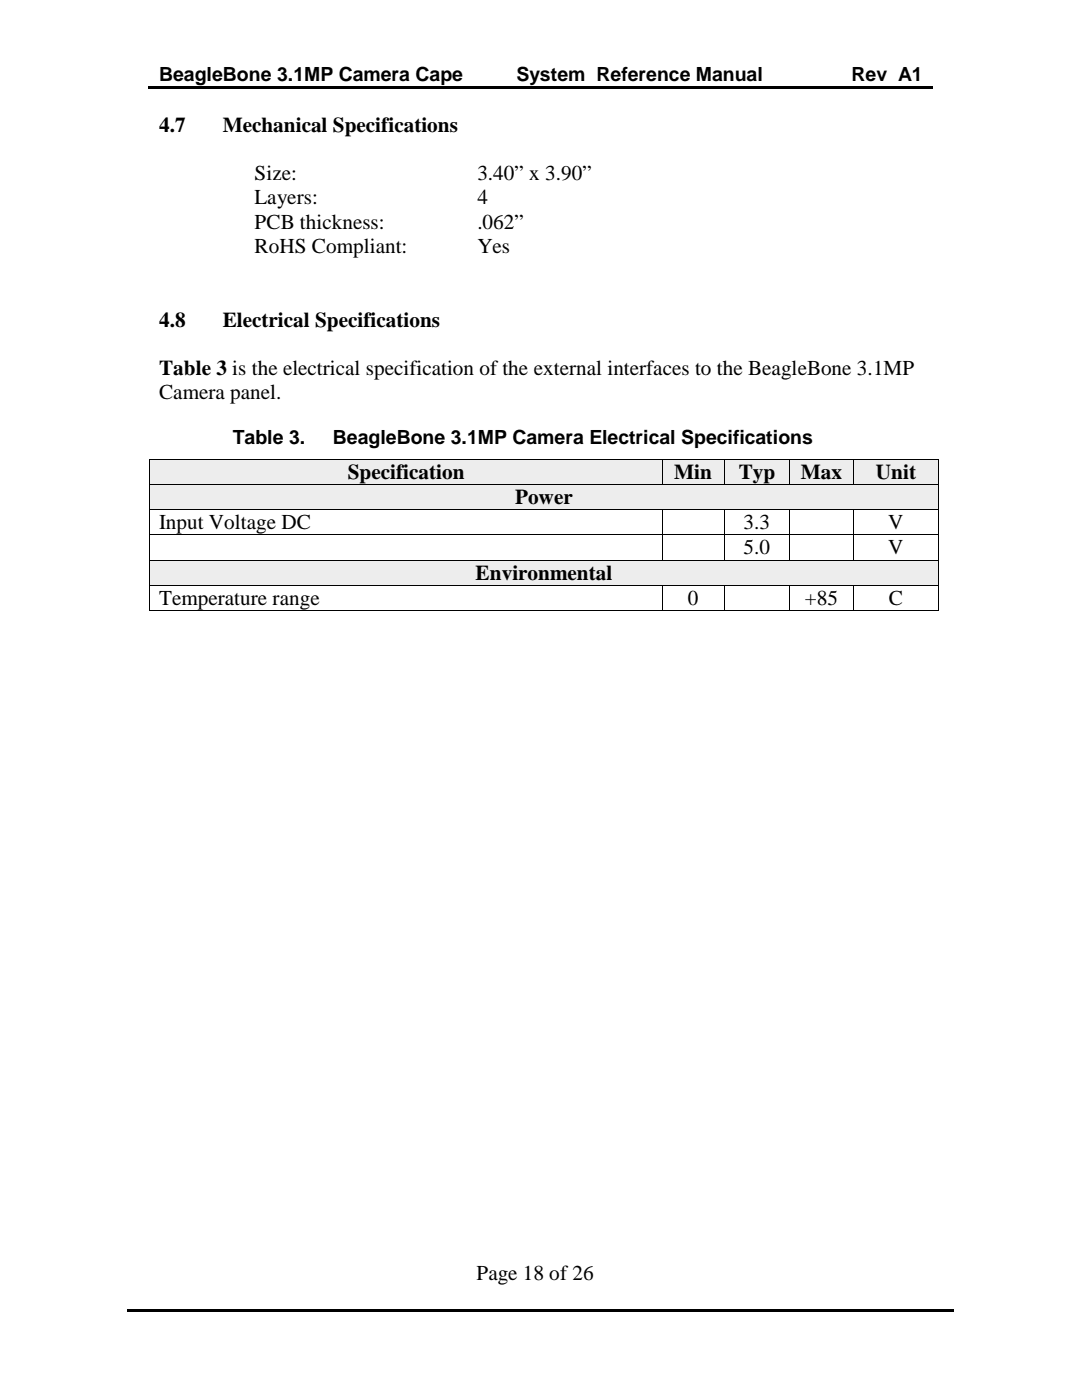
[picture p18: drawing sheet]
<svg xmlns="http://www.w3.org/2000/svg" width="216mm" height="279mm" viewBox="0 0 216 279" stroke-linecap="round" stroke-linejoin="round" font-family="sans-serif">
<defs><g id="words">
<g font-size="4.2">
<text x="31.8" y="26.2">4.7</text>
<text x="44.5" y="26.2">Mechanical Specifications</text>
<text x="50.8" y="35.9">Size:</text>
<text x="95.2" y="35.9">3.40” x 3.90”</text>
<text x="50.8" y="40.8">Layers:</text>
<text x="95.2" y="40.8">4</text>
<text x="50.8" y="45.6">PCB thickness:</text>
<text x="95.2" y="45.6">.062”</text>
<text x="50.8" y="50.5">RoHS Compliant:</text>
<text x="95.2" y="50.5">Yes</text>
<text x="31.8" y="65.2">4.8</text>
<text x="44.5" y="65.2">Electrical Specifications</text>
<text x="31.8" y="74.8">Table 3 is the electrical specification of the external interfaces to the BeagleBone 3.1MP</text>
<text x="31.8" y="79.7">Camera panel.</text>
<text x="69.4" y="95.6">Specification</text>
<text x="134.5" y="95.6">Min</text>
<text x="147.4" y="95.6">Typ</text>
<text x="159.8" y="95.6">Max</text>
<text x="174.8" y="95.6">Unit</text>
<text x="102.8" y="100.7">Power</text>
<text x="31.7" y="105.6">Input Voltage DC</text>
<text x="148.4" y="105.6">3.3</text>
<text x="177.2" y="105.6">V</text>
<text x="148.4" y="110.7">5.0</text>
<text x="177.2" y="110.7">V</text>
<text x="94.9" y="115.8">Environmental</text>
<text x="31.7" y="120.8">Temperature range</text>
<text x="137.2" y="120.8">0</text>
<text x="160.6" y="120.8">+85</text>
<text x="177.4" y="120.8">C</text>
<text x="95.1" y="255.4">Page 18 of 26</text>
</g>
<g font-size="3.9">
<text x="31.7" y="16.3">BeagleBone 3.1MP Camera Cape</text>
<text x="103" y="16.3">System Reference Manual</text>
<text x="169.9" y="16.3">Rev A1</text>
<text x="46.5" y="88.5">Table 3.</text>
<text x="66.4" y="88.5">BeagleBone 3.1MP Camera Electrical Specifications</text>
</g>
</g></defs>
<path d="M29.6 17.2h65.6v.5h-65.6zM95 17.2h.5v.5h-.5zM95.5 17.2h61.7v.5h-61.7zM156.9 17.2h.5v.5h-.5zM157.4 17.2h28.7v.5h-28.7zM25.3 261.3h64.4v.5h-64.4zM89.5 261.3h.5v.5h-.5zM90 261.3h33.8v.5h-33.8zM123.6 261.3h.5v.5h-.5zM124.1 261.3h66.2v.5h-66.2z" fill="#000"/>
<g fill="#eaf1dd">
<path d="M29.9 91.7h102.2v4.9h-102.2z"/>
<path d="M31.7 91.7h98.6v4.9h-98.6z"/>
<path d="M132.3 91.7h12.1v4.9h-12.1z"/>
<path d="M134.1 91.7h8.5v4.9h-8.5z"/>
<path d="M144.6 91.7h12.9v4.9h-12.9z"/>
<path d="M146.4 91.7h9.3v4.9h-9.3z"/>
<path d="M157.7 91.7h12.5v4.9h-12.5z"/>
<path d="M159.5 91.7h8.9v4.9h-8.9z"/>
<path d="M170.4 91.7h16.8v4.9h-16.8z"/>
<path d="M172.2 91.7h13.2v4.9h-13.2z"/>
</g>
<path d="M29.8 91.6h.1v.1h-.1zM132.1 91.6h.2v.1h-.2zM144.4 91.6h.2v.1h-.2zM157.5 91.6h.2v.1h-.2zM170.2 91.6h.2v.1h-.2zM187.2 91.6h.2v.1h-.2z" fill="#000"/>
<path d="M29.8 91.7v4.9M29.9 91.7h102.2M132.2 91.7v4.9M132.3 91.7h12.1M144.5 91.7v4.9M144.6 91.7h12.9M157.6 91.7v4.9M157.7 91.7h12.5M170.3 91.7v4.9M170.4 91.7h16.8M187.3 91.7v4.9" fill="none" stroke="#000" stroke-width=".2"/>
<g fill="#eaf1dd">
<path d="M29.9 96.8h157.3v4.8h-157.3z"/>
<path d="M31.7 96.8h153.7v4.8h-153.7z"/>
</g>
<g fill="#000">
<path d="M29.8 96.6h.1v.2h-.1zM132.1 96.6h.2v.2h-.2zM144.4 96.6h.2v.2h-.2zM157.5 96.6h.2v.2h-.2zM170.2 96.6h.2v.2h-.2zM187.2 96.6h.2v.2h-.2zM29.8 101.6h.1v.2h-.1zM29.8 106.7h.1v.1h-.1zM132.1 101.6h.2v.2h-.2zM132.1 106.7h.2v.1h-.2zM144.4 101.6h.2v.2h-.2zM144.4 106.7h.2v.1h-.2z"/>
<path d="M157.5 101.6h.2v.2h-.2zM157.5 106.7h.2v.1h-.2zM170.2 101.6h.2v.2h-.2zM170.2 106.7h.2v.1h-.2zM187.2 101.6h.2v.2h-.2zM187.2 106.7h.2v.1h-.2z"/>
</g>
<g fill="none" stroke="#000" stroke-width=".2">
<path d="M29.8 96.8v4.8M29.9 96.7h102.2M132.3 96.7h12.1M144.6 96.7h12.9M157.7 96.7h12.5M170.4 96.7h16.8M187.3 96.8v4.8M29.8 101.8v4.9M29.8 106.8v4.9M29.9 101.7h102.2M29.9 106.8h102.2M132.2 101.8v4.9"/>
<path d="M132.2 106.8v4.9M132.3 101.7h12.1M132.3 106.8h12.1M144.5 101.8v4.9M144.5 106.8v4.9M144.6 101.7h12.9M144.6 106.8h12.9M157.6 101.8v4.9M157.6 106.8v4.9M157.7 101.7h12.5M157.7 106.8h12.5M170.3 101.8v4.9"/>
<path d="M170.3 106.8v4.9M170.4 101.7h16.8M170.4 106.8h16.8M187.3 101.8v4.9M187.3 106.8v4.9"/>
</g>
<g fill="#eaf1dd">
<path d="M29.9 111.9h157.3v4.9h-157.3z"/>
<path d="M31.7 111.9h153.7v4.9h-153.7z"/>
</g>
<g fill="#000">
<path d="M29.8 111.7h.1v.2h-.1zM29.8 116.8h.1v.2h-.1zM132.1 111.7h.2v.2h-.2zM132.1 116.8h.2v.2h-.2zM144.4 111.7h.2v.2h-.2zM144.4 116.8h.2v.2h-.2zM157.5 111.7h.2v.2h-.2zM157.5 116.8h.2v.2h-.2zM170.2 111.7h.2v.2h-.2zM170.2 116.8h.2v.2h-.2zM187.2 111.7h.2v.2h-.2zM187.2 116.8h.2v.2h-.2z"/>
<path d="M29.8 121.8h.1v.2h-.1zM132.1 121.8h.2v.2h-.2zM144.4 121.8h.2v.2h-.2zM157.5 121.8h.2v.2h-.2zM170.2 121.8h.2v.2h-.2zM187.2 121.8h.2v.2h-.2z"/>
</g>
<g fill="none" stroke="#000" stroke-width=".2">
<path d="M29.8 111.9v4.9M29.8 117v4.8M29.9 111.8h102.2M29.9 116.9h102.2M132.2 117v4.8M132.3 111.8h12.1M132.3 116.9h12.1M144.5 117v4.8M144.6 111.8h12.9M144.6 116.9h12.9M157.6 117v4.8M157.7 111.8h12.5"/>
<path d="M157.7 116.9h12.5M170.3 117v4.8M170.4 111.8h16.8M170.4 116.9h16.8M187.3 111.9v4.9M187.3 117v4.8M29.9 121.9h102.2M132.3 121.9h12.1M144.6 121.9h12.9M157.7 121.9h12.5M170.4 121.9h16.8"/>
</g>
<use href="#words"/>
</svg>
